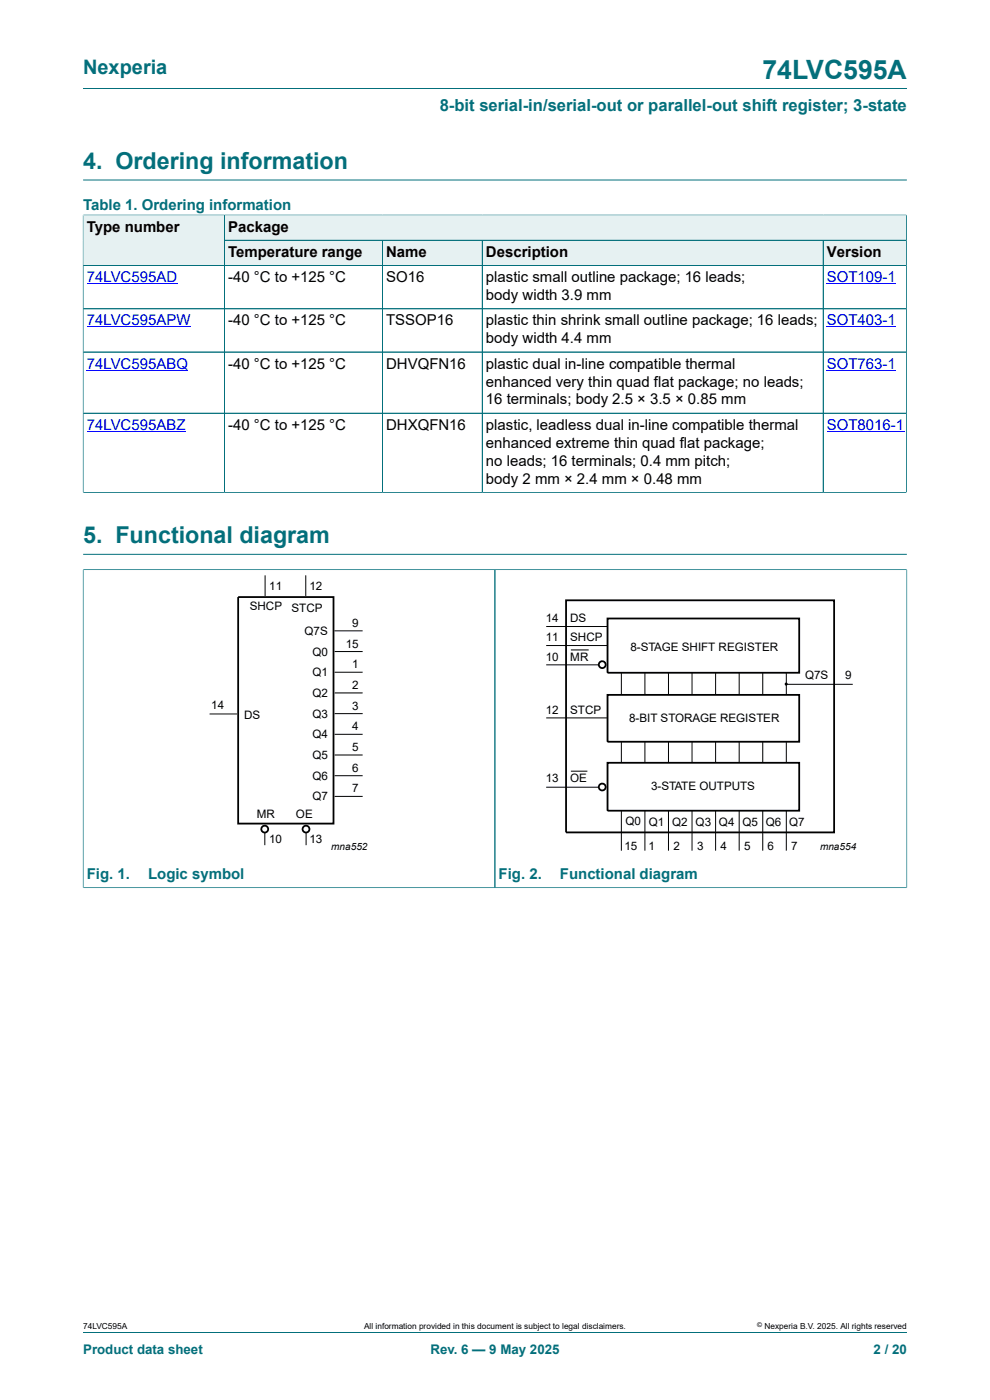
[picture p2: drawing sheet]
<svg xmlns="http://www.w3.org/2000/svg" width="210mm" height="297mm" viewBox="0 0 210 297" stroke-linecap="round" stroke-linejoin="round" font-family="sans-serif">
<defs><g id="words">
<text font-size="5.6" fill="#036f7b" x="161.7" y="16.8">74LVC595A</text>
<g font-size="4.9" fill="#036f7b">
<text x="17.6" y="35.9">4. Ordering information</text>
<text x="17.6" y="115.3">5. Functional diagram</text>
</g>
<text font-size="4.2" fill="#036f7b" x="17.6" y="15.6">Nexperia</text>
<text font-size="3.5" fill="#036f7b" x="93.3" y="23.7">8-bit serial-in/serial-out or parallel-out shift register; 3-state</text>
<g font-size="3.2" fill="#036f7b">
<text x="17.6" y="44.5">Table 1. Ordering information</text>
<text x="18.4" y="186.5">Fig. 1.</text>
<text x="31.4" y="186.5">Logic symbol</text>
<text x="105.8" y="186.5">Fig. 2.</text>
<text x="118.8" y="186.5">Functional diagram</text>
</g>
<g font-size="3.2">
<text x="18.4" y="49.1">Type number</text>
<text x="48.4" y="49.1">Package</text>
<text x="48.4" y="54.5">Temperature range</text>
<text x="48.4" y="59.8">-40 °C to +125 °C</text>
<text x="81.9" y="54.5">Name</text>
<text x="81.9" y="59.8">SO16</text>
<text x="103.1" y="54.5">Description</text>
<text x="103.1" y="59.8">plastic small outline package; 16 leads;</text>
<text x="175.4" y="54.5">Version</text>
<text x="103.1" y="63.7">body width 3.9 mm</text>
<text x="48.4" y="69">-40 °C to +125 °C</text>
<text x="81.9" y="69">TSSOP16</text>
<text x="103.1" y="69">plastic thin shrink small outline package; 16 leads;</text>
<text x="103.1" y="72.8">body width 4.4 mm</text>
<text x="48.4" y="78.2">-40 °C to +125 °C</text>
<text x="81.9" y="78.2">DHVQFN16</text>
<text x="103.1" y="78.2">plastic dual in-line compatible thermal</text>
<text x="103.1" y="82">enhanced very thin quad flat package; no leads;</text>
<text x="103.1" y="85.8">16 terminals; body 2.5 × 3.5 × 0.85 mm</text>
<text x="48.4" y="91.2">-40 °C to +125 °C</text>
<text x="81.9" y="91.2">DHXQFN16</text>
<text x="103.1" y="91.2">plastic, leadless dual in-line compatible thermal</text>
<text x="103.1" y="95">enhanced extreme thin quad flat package;</text>
<text x="103.1" y="98.8">no leads; 16 terminals; 0.4 mm pitch;</text>
<text x="103.1" y="102.6">body 2 mm × 2.4 mm × 0.48 mm</text>
</g>
<g font-size="3.2" fill="#00f">
<text x="18.4" y="59.8">74LVC595AD</text>
<text x="175.4" y="59.8">SOT109-1</text>
<text x="18.4" y="69">74LVC595APW</text>
<text x="175.4" y="69">SOT403-1</text>
<text x="18.4" y="78.2">74LVC595ABQ</text>
<text x="175.4" y="78.2">SOT763-1</text>
<text x="18.4" y="91.2">74LVC595ABZ</text>
<text x="175.4" y="91.2">SOT8016-1</text>
</g>
<g font-size="2.8" fill="#036f7b">
<text x="17.6" y="287.2">Product data sheet</text>
<text x="91.3" y="287.2">Rev. 6 — 9 May 2025</text>
<text x="185.3" y="287.2">2 / 20</text>
</g>
<g font-size="2.5">
<text x="57.1" y="125.2">11</text>
<text x="65.6" y="125.2">12</text>
<text x="53" y="129.4">SHCP</text>
<text x="61.8" y="129.7">STCP</text>
<text x="115.8" y="131.9">14</text>
<text x="120.9" y="131.9">DS</text>
<text x="64.6" y="134.7">Q7S</text>
<text x="73.4" y="137.4">15</text>
<text x="74.7" y="133">9</text>
<text x="115.8" y="135.9">11</text>
<text x="120.9" y="135.9">SHCP</text>
<text x="66.3" y="143.5">Q1</text>
<text x="66.3" y="139.1">Q0</text>
<text x="74.7" y="141.7">1</text>
<text x="115.8" y="140.2">10</text>
<text x="120.9" y="140.2">MR</text>
<text x="133.7" y="138">8-STAGE SHIFT REGISTER</text>
<text x="66.3" y="147.8">Q2</text>
<text x="74.7" y="146.1">2</text>
<text x="170.8" y="144.1">Q7S</text>
<text x="179.3" y="144.1">9</text>
<text x="44.8" y="150.4">14</text>
<text x="51.8" y="152.5">DS</text>
<text x="66.3" y="152.2">Q3</text>
<text x="74.7" y="150.6">3</text>
<text x="74.7" y="155">4</text>
<text x="115.8" y="151.4">12</text>
<text x="120.9" y="151.4">STCP</text>
<text x="133.5" y="153.2">8-BIT STORAGE REGISTER</text>
<text x="66.3" y="156.6">Q4</text>
<text x="66.3" y="161">Q5</text>
<text x="74.7" y="159.3">5</text>
<text x="66.3" y="165.4">Q6</text>
<text x="74.7" y="163.7">6</text>
<text x="115.8" y="166">13</text>
<text x="120.9" y="166">OE</text>
<text x="138.1" y="167.6">3-STATE OUTPUTS</text>
<text x="54.4" y="173.6">MR</text>
<text x="62.8" y="173.6">OE</text>
<text x="66.3" y="169.7">Q7</text>
<text x="74.7" y="168.1">7</text>
<text x="57.1" y="178.8">10</text>
<text x="65.7" y="178.8">13</text>
<text x="132.7" y="175.1">Q0</text>
<text x="137.6" y="175.1">Q1</text>
<text x="142.6" y="175.1">Q2</text>
<text x="147.6" y="175.1">Q3</text>
<text x="152.5" y="175.1">Q4</text>
<text x="157.5" y="175.1">Q5</text>
<text x="162.5" y="175.1">Q6</text>
<text x="167.4" y="175.1">Q7</text>
<text x="132.5" y="180.3">15</text>
<text x="137.6" y="180.3">1</text>
<text x="142.9" y="180.3">2</text>
<text x="147.9" y="180.3">3</text>
<text x="152.8" y="180.3">4</text>
<text x="157.8" y="180.3">5</text>
<text x="162.8" y="180.3">6</text>
<text x="167.8" y="180.3">7</text>
</g>
<g font-size="2.1">
<text x="70.3" y="180.4">mna552</text>
<text x="174" y="180.4">mna554</text>
</g>
<g font-size="1.8">
<text x="17.6" y="282">74LVC595A</text>
<text x="77.2" y="282">All information provided in this document is subject to legal disclaimers.</text>
<text x="162.2" y="282">Nexperia B.V. 2025. All rights reserved</text>
</g>
<text font-size="1.4" x="160.6" y="281.6">©</text>
</g></defs>
<path d="M17.6 18.8h174.8M17.6 38.2h174.8M192.3 45.5v5.5h-144.7v-5.4h144.7" fill="none" stroke="#036f7b" stroke-width=".21"/>
<path d="M47.7 45.7h144.5v5.2h-144.5z" fill="#e6f1f2"/>
<path d="M17.6 45.5v10.8h30v-10.7h-30" fill="none" stroke="#036f7b" stroke-width=".21"/>
<g fill="#e6f1f2">
<path d="M17.7 45.7h29.9v10.6h-29.9z"/>
<path d="M47.7 51h33.4v5.3h-33.4z"/>
</g>
<path d="M47.6 51h33.5v5.3h-33.5z" fill="none" stroke="#036f7b" stroke-width=".21"/>
<path d="M81.2 51h21v5.3h-21z" fill="#e6f1f2"/>
<path d="M81.1 51h21.2v5.3h-21.2z" fill="none" stroke="#036f7b" stroke-width=".21"/>
<path d="M102.4 51h72.2v5.3h-72.2z" fill="#e6f1f2"/>
<path d="M102.3 51h72.3v5.3h-72.3z" fill="none" stroke="#036f7b" stroke-width=".21"/>
<path d="M174.7 51h17.5v5.3h-17.5z" fill="#e6f1f2"/>
<g fill="none" stroke="#036f7b" stroke-width=".21">
<path d="M17.6 56.3h174.7M17.6 45.7v58.8M17.7 45.6h174.5M47.6 45.7v58.8M47.7 51h144.6M81.1 51v53.5M102.3 51v53.5M174.6 51v53.5M192.3 45.7v58.8M17.6 65.5h174.7M17.6 74.7h174.7M17.6 87.7h174.7"/>
<path d="M17.6 104.5h174.7M17.6 117.6h174.8M17.6 120.9h174.8M17.6 120.8v67.6M105 120.9v67.4M192.4 120.8v67.6M17.6 188.3h174.8M17.6 282.6h174.8"/>
</g>
<path d="M18.4 60.2h19.2M18.4 69.3h22M18.4 78.5h21.5M175.4 60.2h14.6M175.4 69.3h14.6M175.4 78.5h14.6M18.4 91.5h20.9M175.4 91.5h16.4" fill="none" stroke="#00f" stroke-width=".21"/>
<g fill="none" stroke="#000" stroke-width=".21">
<path d="M56.2 122.1v4.3M64.9 122.1v4.3M70.9 133.8h6M71 138.2h5.9M115.9 132.9h12.9M115.9 136.9h12.9M121.1 137.9h3.8M44.5 151.5h5.8M71 142.6h5.9M71 147h5.9M71 151.4h5.9M71 155.8h5.9"/>
<path d="M115.9 152.3h12.9M115.9 141h11.1M131.8 142.8v4.5M131.8 157.4v4.4M136.8 142.8v4.5M136.8 157.4v4.4M141.8 142.8v4.5M141.8 157.4v4.4M146.8 142.8v4.5M146.8 157.4v4.4M151.8 142.8v4.5M151.8 157.4v4.4"/>
<path d="M156.8 142.8v4.5M156.8 157.4v4.4M161.8 142.8v4.5M161.8 157.4v4.4M166.8 142.8v4.5M166.8 157.4v4.4M166.8 145.2h14.1M56.2 176.6v2.7M64.9 176.6v2.7M71 160.2h5.9M71 164.6h5.9M71 169h5.9"/>
<path d="M115.9 167h11.1M121.1 163.6h3.5M131.8 172v8.5M136.8 172v8.5M141.8 172v8.5M146.8 172v8.5M151.8 172v8.5M156.8 172v8.5M161.8 172v8.5M166.8 172v8.5"/>
</g>
<g fill="none" stroke="#000" stroke-width=".38">
<path d="M50.5 126.7h20.2v48h-20.2zM120.1 127.4h56.8v49.2h-56.8zM128.9 131.2h40.6v11.5h-40.6zM128.9 147.4h40.6v10h-40.6zM128.9 161.8h40.6v10.2h-40.6z"/>
<circle cx="127.7" cy="141" r=".73"/>
<circle cx="56.2" cy="175.9" r=".73"/>
<circle cx="64.9" cy="175.9" r=".73"/>
<circle cx="127.7" cy="167" r=".73"/>
</g>
<circle cx="166.8" cy="145.1" r=".33" fill="#000"/>
<use href="#words"/>
</svg>
